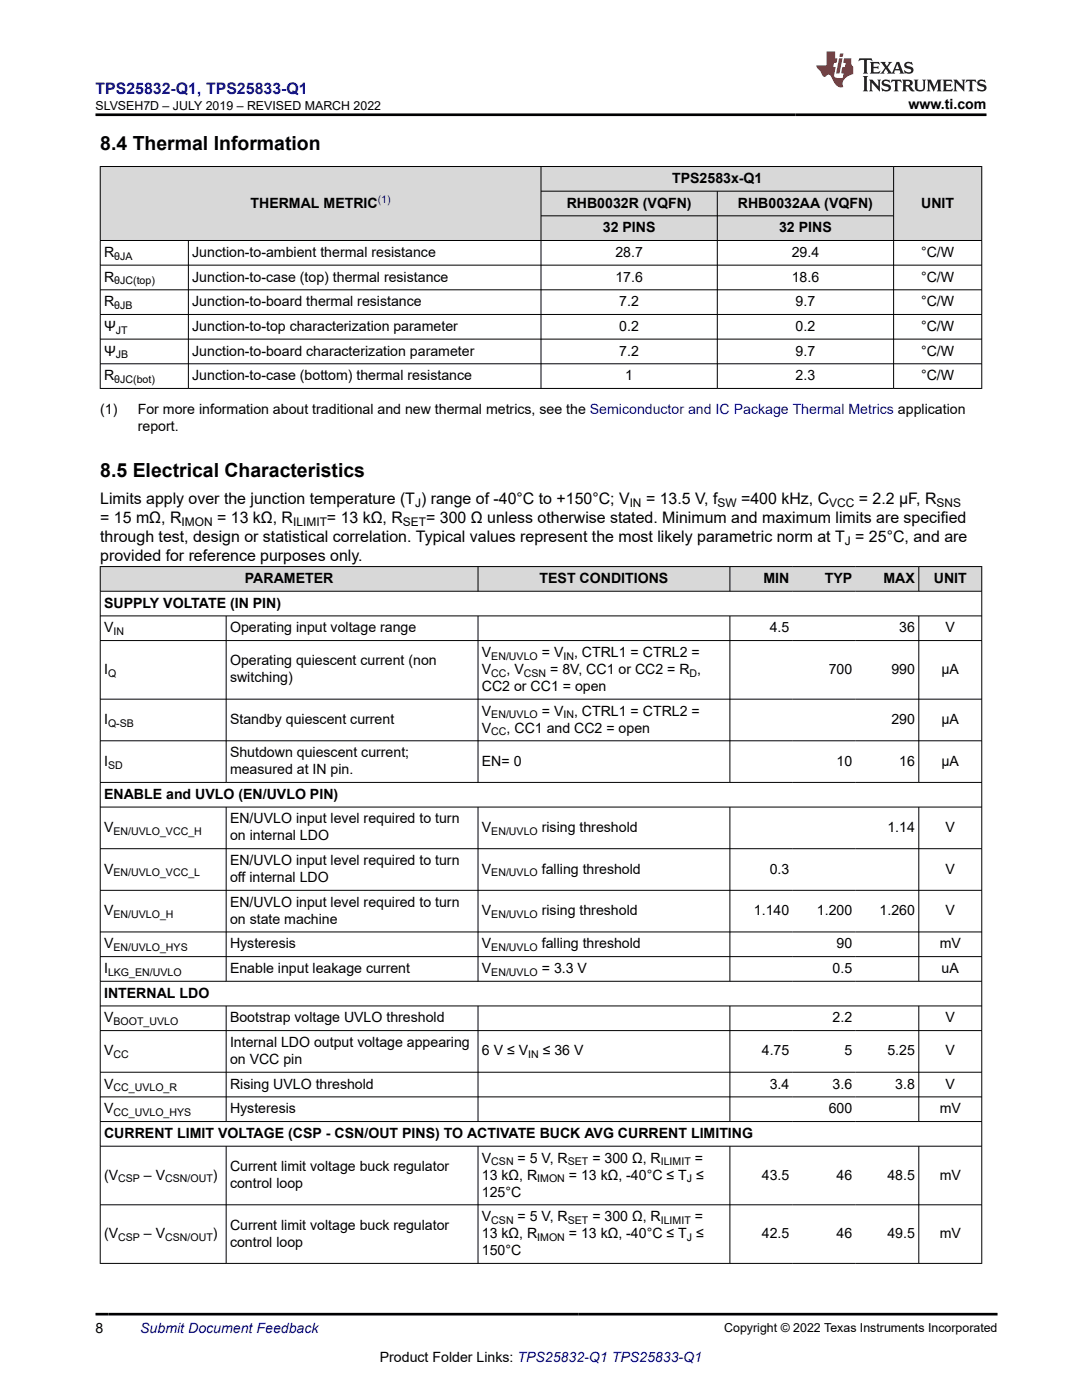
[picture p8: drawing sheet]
<svg xmlns="http://www.w3.org/2000/svg" width="216mm" height="279mm" viewBox="0 0 216 279" stroke-linecap="round" stroke-linejoin="round" font-family="sans-serif">
<defs><g id="words">
<g font-size="3.9">
<text x="20" y="29.9">8.4 Thermal Information</text>
<text x="20" y="95.2">8.5 Electrical Characteristics</text>
</g>
<text font-size="3.2" fill="#00f" x="19" y="18.7">TPS25832-Q1, TPS25833-Q1</text>
<g font-size="3.2">
<text x="20" y="100.6">Limits apply over the junction temperature (T ) range of -40°C to +150°C; V</text>
<text x="128.9" y="100.6">= 13.5 V, f</text>
<text x="147.9" y="100.6">=400 kHz, C</text>
<text x="171.4" y="100.6">= 2.2 µF, R</text>
<text x="20" y="104.4">= 15 mΩ, R</text>
<text x="43.3" y="104.4">= 13 kΩ, R</text>
<text x="65.2" y="104.4">= 13 kΩ, R</text>
<text x="85" y="104.4">= 300 Ω unless otherwise stated. Minimum and maximum limits are specified</text>
<text x="20" y="108.2">through test, design or statistical correlation. Typical values represent the most likely parametric norm at T = 25°C, and are</text>
<text x="20" y="112">provided for reference purposes only.</text>
</g>
<g font-size="2.8">
<text x="181.3" y="21.8">www.ti.com</text>
<text x="50" y="41.4">THERMAL METRIC</text>
<text x="113.1" y="41.4">RHB0032R (VQFN)</text>
<text x="134.1" y="36.5">TPS2583x-Q1</text>
<text x="147.2" y="41.4">RHB0032AA (VQFN)</text>
<text x="183.8" y="41.4">UNIT</text>
<text x="120.3" y="46.3">32 PINS</text>
<text x="155.5" y="46.3">32 PINS</text>
<text x="20.8" y="51.3">R</text>
<text x="38.4" y="51.3">Junction-to-ambient thermal resistance</text>
<text x="122.8" y="51.3">28.7</text>
<text x="158" y="51.3">29.4</text>
<text x="183.8" y="51.3">°C/W</text>
<text x="20.8" y="56.2">R</text>
<text x="38.4" y="56.2">Junction-to-case (top) thermal resistance</text>
<text x="122.8" y="56.2">17.6</text>
<text x="158" y="56.2">18.6</text>
<text x="183.8" y="56.2">°C/W</text>
<text x="20.8" y="61.1">R</text>
<text x="38.4" y="61.1">Junction-to-board thermal resistance</text>
<text x="123.6" y="61.1">7.2</text>
<text x="158.8" y="61.1">9.7</text>
<text x="183.8" y="61.1">°C/W</text>
<text x="20.8" y="66">Ψ</text>
<text x="20.8" y="71">Ψ</text>
<text x="38.4" y="66">Junction-to-top characterization parameter</text>
<text x="38.4" y="71">Junction-to-board characterization parameter</text>
<text x="123.6" y="66">0.2</text>
<text x="123.6" y="71">7.2</text>
<text x="158.8" y="66">0.2</text>
<text x="158.8" y="71">9.7</text>
<text x="183.8" y="66">°C/W</text>
<text x="183.8" y="71">°C/W</text>
<text x="20.8" y="75.9">R</text>
<text x="38.4" y="75.9">Junction-to-case (bottom) thermal resistance</text>
<text x="124.8" y="75.9">1</text>
<text x="158.8" y="75.9">2.3</text>
<text x="183.8" y="75.9">°C/W</text>
<text x="20" y="82.7">(1)</text>
<text x="27.5" y="82.7">For more information about traditional and new thermal metrics, see the Semiconductor and IC Package Thermal Metrics application</text>
<text x="27.5" y="86.1">report.</text>
<text x="48.9" y="116.3">PARAMETER</text>
<text x="107.7" y="116.3">TEST CONDITIONS</text>
<text x="152.3" y="116.3">MIN</text>
<text x="164.6" y="116.3">TYP</text>
<text x="176.3" y="116.3">MAX</text>
<text x="186.3" y="116.3">UNIT</text>
<text x="20.8" y="121.3">SUPPLY VOLTATE (IN PIN)</text>
<text x="20.8" y="126.2">V</text>
<text x="45.9" y="126.2">Operating input voltage range</text>
<text x="96.2" y="131.1">V</text>
<text x="108.1" y="131.1">= V</text>
<text x="114.5" y="131.1">, CTRL1 = CTRL2 =</text>
<text x="153.6" y="126.2">4.5</text>
<text x="179.4" y="126.2">36</text>
<text x="188.7" y="126.2">V</text>
<text x="20.8" y="134.5">I</text>
<text x="45.9" y="132.8">Operating quiescent current (non</text>
<text x="45.9" y="136.2">switching)</text>
<text x="96.2" y="134.5">V</text>
<text x="96.2" y="137.9">CC2 or CC1 = open</text>
<text x="101.1" y="134.5">, V</text>
<text x="109.8" y="134.5">= 8V, CC1 or CC2 = R ,</text>
<text x="165.4" y="134.5">700</text>
<text x="177.9" y="134.5">990</text>
<text x="187.9" y="134.5">µA</text>
<text x="96.2" y="142.8">V</text>
<text x="108.1" y="142.8">= V</text>
<text x="114.5" y="142.8">, CTRL1 = CTRL2 =</text>
<text x="20.8" y="144.5">I</text>
<text x="45.9" y="144.5">Standby quiescent current</text>
<text x="96.2" y="146.2">V</text>
<text x="101.1" y="146.2">, CC1 and CC2 = open</text>
<text x="177.9" y="144.5">290</text>
<text x="187.9" y="144.5">µA</text>
<text x="20.8" y="152.8">I</text>
<text x="45.9" y="151.1">Shutdown quiescent current;</text>
<text x="45.9" y="154.5">measured at IN pin.</text>
<text x="96.2" y="152.8">EN= 0</text>
<text x="166.9" y="152.8">10</text>
<text x="179.4" y="152.8">16</text>
<text x="187.9" y="152.8">µA</text>
<text x="20.8" y="159.4">ENABLE and UVLO (EN/UVLO PIN)</text>
<text x="20.8" y="166">V</text>
<text x="45.9" y="164.3">EN/UVLO input level required to turn</text>
<text x="45.9" y="167.7">on internal LDO</text>
<text x="96.2" y="166">V</text>
<text x="108.1" y="166">rising threshold</text>
<text x="177.1" y="166">1.14</text>
<text x="188.7" y="166">V</text>
<text x="45.9" y="172.7">EN/UVLO input level required to turn</text>
<text x="20.8" y="174.3">V</text>
<text x="45.9" y="176">off internal LDO</text>
<text x="96.2" y="174.3">V</text>
<text x="108.1" y="174.3">falling threshold</text>
<text x="153.6" y="174.3">0.3</text>
<text x="188.7" y="174.3">V</text>
<text x="20.8" y="182.7">V</text>
<text x="45.9" y="181">EN/UVLO input level required to turn</text>
<text x="45.9" y="184.3">on state machine</text>
<text x="96.2" y="182.7">V</text>
<text x="108.1" y="182.7">rising threshold</text>
<text x="150.4" y="182.7">1.140</text>
<text x="163" y="182.7">1.200</text>
<text x="175.5" y="182.7">1.260</text>
<text x="188.7" y="182.7">V</text>
<text x="20.8" y="189.3">V</text>
<text x="45.9" y="189.3">Hysteresis</text>
<text x="96.2" y="189.3">V</text>
<text x="108.1" y="189.3">falling threshold</text>
<text x="166.9" y="189.3">90</text>
<text x="187.5" y="189.3">mV</text>
<text x="20.8" y="194.2">I</text>
<text x="45.9" y="194.2">Enable input leakage current</text>
<text x="96.2" y="194.2">V</text>
<text x="108.1" y="194.2">= 3.3 V</text>
<text x="166.1" y="194.2">0.5</text>
<text x="187.9" y="194.2">uA</text>
<text x="20.8" y="199.1">INTERNAL LDO</text>
<text x="20.8" y="204">V</text>
<text x="45.9" y="204">Bootstrap voltage UVLO threshold</text>
<text x="45.9" y="209">Internal LDO output voltage appearing</text>
<text x="166.1" y="204">2.2</text>
<text x="188.7" y="204">V</text>
<text x="20.8" y="210.6">V</text>
<text x="45.9" y="212.3">on VCC pin</text>
<text x="96.2" y="210.6">6 V ≤ V</text>
<text x="108.3" y="210.6">≤ 36 V</text>
<text x="152" y="210.6">4.75</text>
<text x="168.5" y="210.6">5</text>
<text x="177.1" y="210.6">5.25</text>
<text x="188.7" y="210.6">V</text>
<text x="20.8" y="217.3">V</text>
<text x="45.9" y="217.3">Rising UVLO threshold</text>
<text x="153.6" y="217.3">3.4</text>
<text x="166.1" y="217.3">3.6</text>
<text x="178.6" y="217.3">3.8</text>
<text x="188.7" y="217.3">V</text>
<text x="20.8" y="222.2">V</text>
<text x="20.8" y="227.1">CURRENT LIMIT VOLTAGE (CSP - CSN/OUT PINS) TO ACTIVATE BUCK AVG CURRENT LIMITING</text>
<text x="45.9" y="222.2">Hysteresis</text>
<text x="165.4" y="222.2">600</text>
<text x="187.5" y="222.2">mV</text>
<text x="45.9" y="233.7">Current limit voltage buck regulator</text>
<text x="96.2" y="232">V</text>
<text x="103.3" y="232">= 5 V, R</text>
<text x="118.2" y="232">= 300 Ω, R</text>
<text x="138.6" y="232">=</text>
<text x="20.8" y="235.4">(V</text>
<text x="28.7" y="235.4">– V</text>
<text x="42.5" y="235.4">)</text>
<text x="45.9" y="237.1">control loop</text>
<text x="96.2" y="238.8">125°C</text>
<text x="96.2" y="235.4">13 kΩ, R</text>
<text x="113.5" y="235.4">= 13 kΩ, -40°C ≤ T ≤</text>
<text x="152" y="235.4">43.5</text>
<text x="166.9" y="235.4">46</text>
<text x="177.1" y="235.4">48.5</text>
<text x="187.5" y="235.4">mV</text>
<text x="45.9" y="245.4">Current limit voltage buck regulator</text>
<text x="96.2" y="243.7">V</text>
<text x="103.3" y="243.7">= 5 V, R</text>
<text x="118.2" y="243.7">= 300 Ω, R</text>
<text x="138.6" y="243.7">=</text>
<text x="20.8" y="247.1">(V</text>
<text x="28.7" y="247.1">– V</text>
<text x="42.5" y="247.1">)</text>
<text x="45.9" y="248.8">control loop</text>
<text x="96.2" y="250.5">150°C</text>
<text x="96.2" y="247.1">13 kΩ, R</text>
<text x="113.5" y="247.1">= 13 kΩ, -40°C ≤ T ≤</text>
<text x="152" y="247.1">42.5</text>
<text x="166.9" y="247.1">46</text>
<text x="177.1" y="247.1">49.5</text>
<text x="187.5" y="247.1">mV</text>
<text x="19" y="266.1">8</text>
<text x="75.8" y="271.7">Product Folder Links: TPS25832-Q1 TPS25833-Q1</text>
</g>
<text font-size="2.8" fill="#00f" x="28" y="266.1">Submit Document Feedback</text>
<g font-size="2.5">
<text x="19.1" y="21.9">SLVSEH7D – JULY 2019 – REVISED MARCH 2022</text>
<text x="144.5" y="265.8">Copyright © 2022 Texas Instruments Incorporated</text>
</g>
<g font-size="2.4">
<text x="82.8" y="101.2">J</text>
<text x="125.6" y="101.2">IN</text>
<text x="143.2" y="101.2">SW</text>
<text x="165.5" y="101.2">VCC</text>
<text x="186.9" y="101.2">SNS</text>
<text x="36.2" y="105">IMON</text>
<text x="58.5" y="105">ILIMIT</text>
<text x="80.4" y="105">SET</text>
<text x="168.6" y="108.8">J</text>
</g>
<text font-size="2.1" fill="#00f" x="75.4" y="40.5">(1)</text>
<g font-size="2.1">
<text x="22.8" y="51.8">θJA</text>
<text x="22.8" y="56.8">θJC(top)</text>
<text x="22.8" y="61.7">θJB</text>
<text x="23.1" y="66.6">JT</text>
<text x="23.1" y="71.5">JB</text>
<text x="22.8" y="76.4">θJC(bot)</text>
<text x="22.6" y="126.8">IN</text>
<text x="98" y="131.7">EN/UVLO</text>
<text x="112.4" y="131.7">IN</text>
<text x="21.6" y="135.1">Q</text>
<text x="98" y="135.1">CC</text>
<text x="104.5" y="135.1">CSN</text>
<text x="137.6" y="135.1">D</text>
<text x="98" y="143.4">EN/UVLO</text>
<text x="112.4" y="143.4">IN</text>
<text x="21.6" y="145.1">Q-SB</text>
<text x="98" y="146.8">CC</text>
<text x="21.6" y="153.4">SD</text>
<text x="22.6" y="166.6">EN/UVLO_VCC_H</text>
<text x="98" y="166.6">EN/UVLO</text>
<text x="22.6" y="174.9">EN/UVLO_VCC_L</text>
<text x="98" y="174.9">EN/UVLO</text>
<text x="22.6" y="183.2">EN/UVLO_H</text>
<text x="98" y="183.2">EN/UVLO</text>
<text x="22.6" y="189.8">EN/UVLO_HYS</text>
<text x="98" y="189.8">EN/UVLO</text>
<text x="21.6" y="194.8">LKG_EN/UVLO</text>
<text x="98" y="194.8">EN/UVLO</text>
<text x="22.6" y="204.6">BOOT_UVLO</text>
<text x="22.6" y="211.2">CC</text>
<text x="105.4" y="211.2">IN</text>
<text x="22.6" y="217.8">CC_UVLO_R</text>
<text x="22.6" y="222.7">CC_UVLO_HYS</text>
<text x="98" y="232.6">CSN</text>
<text x="113.3" y="232.6">SET</text>
<text x="131.8" y="232.6">ILIMIT</text>
<text x="23.6" y="236">CSP</text>
<text x="33" y="236">CSN/OUT</text>
<text x="107.2" y="236">IMON</text>
<text x="137" y="236">J</text>
<text x="98" y="244.3">CSN</text>
<text x="113.3" y="244.3">SET</text>
<text x="131.8" y="244.3">ILIMIT</text>
<text x="23.6" y="247.7">CSP</text>
<text x="33" y="247.7">CSN/OUT</text>
<text x="107.2" y="247.7">IMON</text>
<text x="137" y="247.7">J</text>
</g>
</g></defs>
<g fill="#d8d8d8">
<path d="M20 33.2h175.9v5h-175.9z" fill-rule="evenodd"/>
<path d="M20.1 33.3h87.8v14.6h-87.8z" fill-rule="evenodd"/>
<path d="M108 33.3h70.2v4.8h-70.2z" fill-rule="evenodd"/>
<path d="M178.4 33.3h17.4v14.6h-17.4z" fill-rule="evenodd"/>
<path d="M108 38.2h35.1v4.8h-35.1z" fill-rule="evenodd"/>
<path d="M143.2 38.2h35v4.8h-35z" fill-rule="evenodd"/>
<path d="M108 43.1h35.1v4.8h-35.1z" fill-rule="evenodd"/>
<path d="M143.2 43.1h35v4.8h-35z" fill-rule="evenodd"/>
</g>
<g fill="none" stroke="#000" stroke-width=".2">
<path d="M19.9 33.2h176.1M20 33.2v44.4M107.9 33.2v44.4M107.9 38.2h70.5M143.1 38.2v39.4M178.3 33.2v44.4M195.9 33.2v44.4M19.9 48h176.1M19.9 52.9h176.1M19.9 57.8h176.1M37.6 48v29.6M107.9 43.1h70.5"/>
<path d="M19.9 62.8h176.1M19.9 67.7h176.1M19.9 72.6h176.1M19.9 77.5h176.1"/>
</g>
<g fill="#d8d8d8">
<path d="M20 113.1h175.9v4.9h-175.9z" fill-rule="evenodd"/>
<path d="M20.1 113.1h75.2v4.8h-75.2z" fill-rule="evenodd"/>
<path d="M95.4 113.1h50.2v4.8h-50.2z" fill-rule="evenodd"/>
<path d="M145.7 113.1h12.5v4.8h-12.5z" fill-rule="evenodd"/>
<path d="M158.2 113.1h12.6v4.8h-12.6z" fill-rule="evenodd"/>
<path d="M170.8 113.1h12.5v4.8h-12.5z" fill-rule="evenodd"/>
<path d="M183.4 113.1h12.4v4.8h-12.4z" fill-rule="evenodd"/>
</g>
<g fill="none" stroke="#000" stroke-width=".2">
<path d="M19.9 113.1h176.1M19.9 118h176.1M20 113v139.2M95.4 113v5.1M145.6 113v5.1M183.3 113v5.1M195.9 113v139.2M19.9 122.9h176.1M19.9 127.8h176.1M19.9 139.5h176.1M45.1 122.9v33.3M95.4 122.9v33.3"/>
<path d="M145.6 122.9v33.3M183.3 122.9v33.3M19.9 147.8h176.1M19.9 156.1h176.1M19.9 161.1h176.1M19.9 169.4h176.1M19.9 177.7h176.1M45.1 161.1v34.8M95.4 161.1v34.8M145.6 161.1v34.8M183.3 161.1v34.8M19.9 186h176.1"/>
<path d="M19.9 190.9h176.1M19.9 195.8h176.1M19.9 200.8h176.1M19.9 205.7h176.1M19.9 214h176.1M19.9 218.9h176.1M45.1 200.8v23.1M95.4 200.8v23.1M145.6 200.8v23.1M183.3 200.8v23.1M19.9 223.8h176.1M19.9 228.7h176.1"/>
<path d="M45.1 228.7v23.5M95.4 228.7v23.5M145.6 228.7v23.5M183.3 228.7v23.5M19.9 240.4h176.1M19.9 252.1h176.1"/>
</g>
<path d="M171.5 11.6l-.2 .6 .5-.2h.6v.1v2.2l-.2 .4h1l-.2-.4v-2.2v-.1h.5l.5 .2-.1-.6zM173.6 12.4l.2 .3v1.6l-.2 .4h1.9l.1-.6a1.08 1.08 0 0 1-1.3 .2v-.7h.6l.4 .2v-.7l-.4 .2h-.6v-.5l.2-.2a1 1 0 0 1 1 .3l-.1-.5zM175.7 12.4l.9 1.1-1 1.2h.9l-.2-.2 .5-.8 .4 .8-.2 .2h1.6l-.2-.2 .2-.5h.9l.1 .5-.1 .2h.9l-.2-.4-.8-1.9h-.5l-.9 2.1-.9-1.1 .9-1h-.8l.2 .2-.4 .6-.4-.6 .2-.2zM179 12.8l.4 1h-.7zM180.7 12.5a.65 .65 0 0 0-.2 .7 .65 .65 0 0 0 .6 .5l.6 .1 .1 .3a.79 .79 0 0 1-.7 .4 .79 .79 0 0 1-.7-.5l.1 .7 .2-.1a.93 .93 0 0 0 1.1 0 .93 .93 0 0 0 .4-.9 1.46 1.46 0 0 0-1.2-.6l-.1-.3a1.09 1.09 0 0 1 1.2 .2l-.2-.6-.1 .1-.5-.2zM172.2 15.2l.2 .4v2.2l-.2 .4h1l-.2-.4v-2.2l.2-.4zM173.4 15.9l.2 .4v1.5l-.2 .4h.8l-.3-.4 .1-1.3 1.6 1.8v-2l.2-.4h-.7l.1 .2 .1 1.1-1.2-1.3zM176.2 16a.65 .65 0 0 0-.2 .8 .65 .65 0 0 0 .6 .4l.6 .2 .1 .2a.79 .79 0 0 1-.7 .4 .79 .79 0 0 1-.7-.5l.1 .7 .2-.1a.93 .93 0 0 0 1.1 .1 .93 .93 0 0 0 .4-1 1.46 1.46 0 0 0-1.2-.5l-.1-.4a1.09 1.09 0 0 1 1.2 .2l-.1-.6-.2 .1-.5-.1zM177.9 15.9l-.1 .6a.63 .63 0 0 1 .8-.3v1.6l-.3 .4h1l-.2-.4v-1.6a.66 .66 0 0 1 .8 .3l-.1-.6zM180 15.9l.2 .4v1.5l-.2 .4h1l-.2-.2-.1-.7h.5l.1 .2a.79 .79 0 0 0 1.2 .6l-1-.9a.61 .61 0 0 0 .6-.6 .61 .61 0 0 0-.5-.7zM180.8 16.2h.1a.47 .47 0 0 1 .5 .1 .47 .47 0 0 1 .1 .5l-.1 .1-.7 .1zM182.3 15.9l.2 .2a2.27 2.27 0 0 0 .4 2 1.04 1.04 0 0 0 1.7-.7v-1.3l.2-.2h-.8l.2 .4v1.1a.6 .6 0 0 1-.6 .6 .6 .6 0 0 1-.6-.6v-1.1l.3-.4zM184.9 15.9l.2 .4v1.5l-.2 .4h.8l-.3-.4v-1.4l.9 1.9 .9-1.9v1.4l-.3 .4h1l-.2-.4v-1.5l.2-.4h-.8l-.7 1.5-.6-1.5zM188.1 15.9l.2 .4v1.5l-.2 .4h1.9l.1-.6a1.09 1.09 0 0 1-1.3 .2v-.7h.6l.4 .2v-.6l-.4 .2h-.6v-.6l.2-.1a1.01 1.01 0 0 1 1 .3l-.1-.6zM190.2 15.9l.3 .4v1.5l-.3 .4h.8l-.2-.4v-1.3l1.6 1.8v-2l.2-.4h-.7l.2 .2v1.1l-1.2-1.3zM192.8 15.9l-.1 .6a.63 .63 0 0 1 .8-.3v1.6l-.3 .4h1l-.2-.4v-1.6a.66 .66 0 0 1 .8 .3l-.1-.6zM195.2 16a.65 .65 0 0 0-.2 .8 .65 .65 0 0 0 .6 .4l.6 .2 .2 .2a.79 .79 0 0 1-.7 .4 .79 .79 0 0 1-.7-.5l.1 .7 .2-.1a.93 .93 0 0 0 1 .1 .93 .93 0 0 0 .5-1 1.46 1.46 0 0 0-1.3-.5v-.4a1.09 1.09 0 0 1 1.2 .2l-.2-.6-.2 .1-.5-.1z" fill="#231f20"/>
<path d="M164.9 10.3v2.7h-2l.1 .4 .8 1a.95 .95 0 0 0 1 .9 .59 .59 0 0 1 .5-.4 .59 .59 0 0 1 .5 .3l.4 .8a1.59 1.59 0 0 0 2.1 1.4 1.61 1.61 0 0 1 1-2.3l1-.3-.1-1.5a1.59 1.59 0 0 1-.3-1.7h-1.5l-.2 .9h.6l-.2 .9h-.5l-.2 .9v.3l.4 .1-.1 .9h-.7a.73 .73 0 0 1-1-.7l.3-1.5h-.5l.1-.9h.5l.2-.9h-.5v-1.3zM167.4 11.6l-.6 3.1h.7l.6-3.1zM167.6 10.7l-.1 .6h.7l.1-.6z" fill="#ed1c24"/>
<path d="M19 22.9h177.8M19 262.3h180" fill="none" stroke="#000" stroke-width=".53"/>
<use href="#words"/>
</svg>
